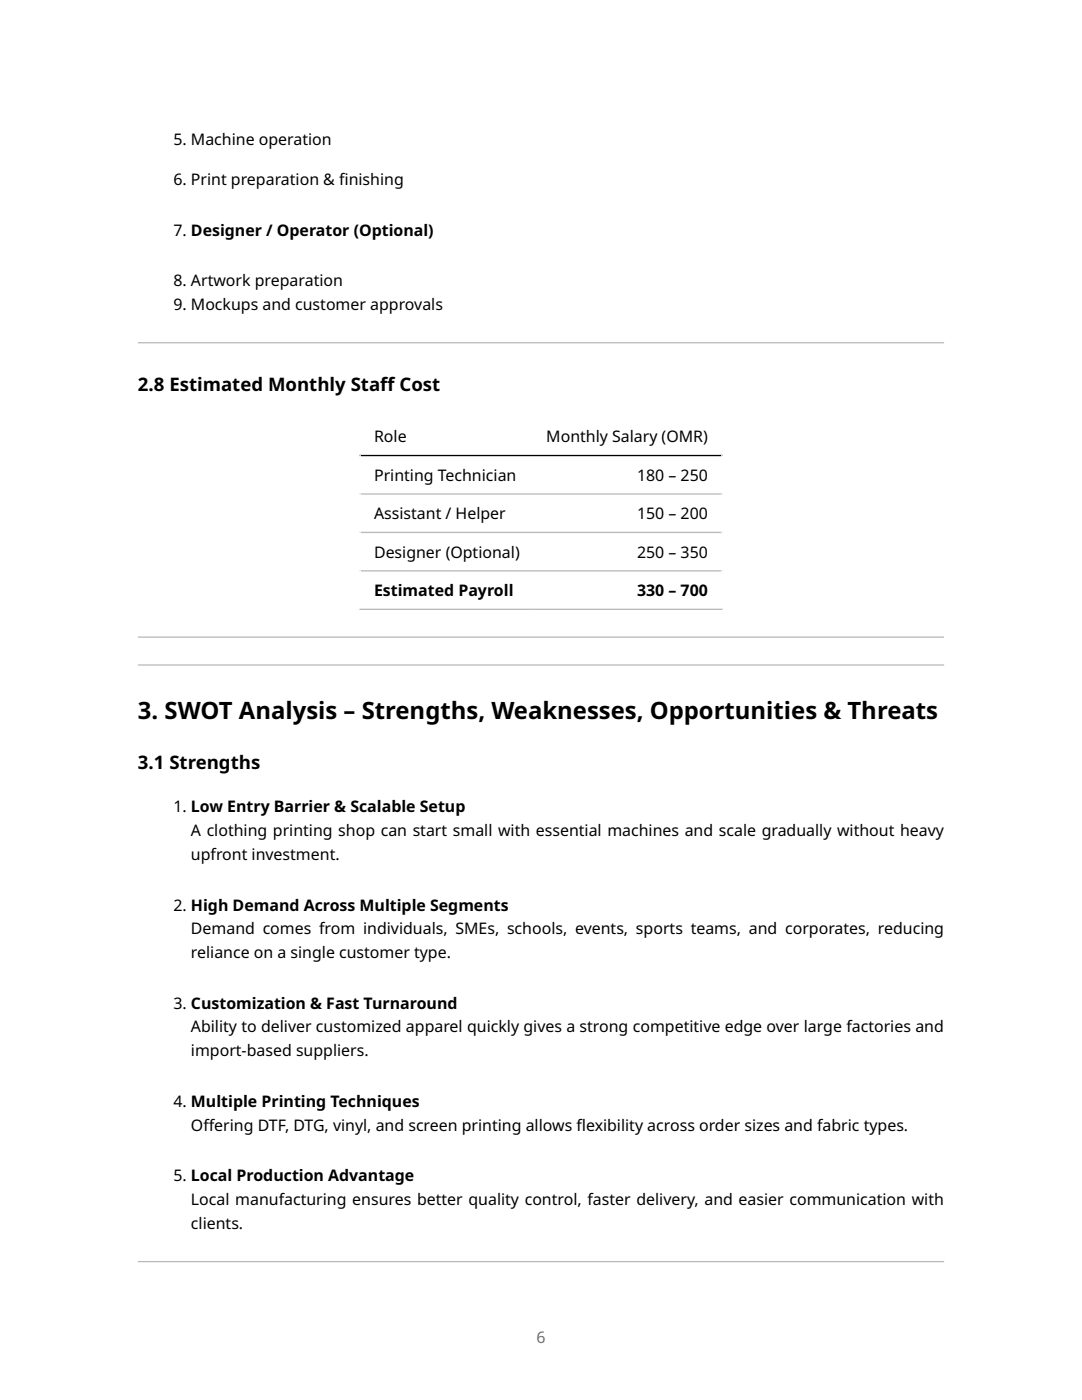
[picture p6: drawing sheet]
<svg xmlns="http://www.w3.org/2000/svg" width="216mm" height="279mm" viewBox="0 0 216 279" stroke-linecap="round" stroke-linejoin="round" font-family="sans-serif">
<defs><g id="words">
<text font-size="4.8" x="27.5" y="143.6">3. SWOT Analysis – Strengths, Weaknesses, Opportunities &amp; Threats</text>
<g font-size="3.7">
<text x="27.5" y="78">2.8 Estimated Monthly Staf</text>
<text x="75.9" y="78">f Cost</text>
<text x="27.5" y="153.5">3.1 Strengths</text>
</g>
<g font-size="3.2">
<text x="34.6" y="29">5. Machine operation</text>
<text x="34.6" y="37">6. Print preparation &amp; f</text>
<text x="67.7" y="37">inishing</text>
<text x="34.6" y="47">7. Designer / Operator (Optional)</text>
<text x="34.6" y="57.1">8. Artwork preparation</text>
<text x="34.6" y="61.8">9. Mockups and customer approvals</text>
<text x="74.6" y="88.3">Role</text>
<text x="109" y="88.3">Monthly Salary (OMR)</text>
<text x="74.6" y="96">Printing Technician</text>
<text x="127.1" y="96">180 – 250</text>
<text x="74.6" y="103.7">Assistant / Helper</text>
<text x="127.1" y="103.7">150 – 200</text>
<text x="74.6" y="111.3">Designer (Optional)</text>
<text x="127.1" y="111.3">250 – 350</text>
<text x="74.6" y="119">Estimated Payroll</text>
<text x="127.1" y="119">330 – 700</text>
<text x="34.6" y="162.1">1. Low Entry Barrier &amp; Scalable Setup</text>
<text x="38.1" y="166.9">A clothing printing shop can start small with essential machines and scale gradually without heavy</text>
<text x="38.1" y="171.7">upfront investment.</text>
<text x="34.6" y="181.7">2. High Demand Across Multiple Segments</text>
<text x="38.1" y="186.5">Demand comes from individuals, SMEs, schools, events, sports teams, and corporates, reducing</text>
<text x="38.1" y="191.2">reliance on a single customer type.</text>
<text x="34.6" y="201.3">3. Customization &amp; Fast Turnaround</text>
<text x="38.1" y="206.1">Ability to deliver customized apparel quickly gives a strong competitive edge over large factories and</text>
<text x="38.1" y="210.8">import-based suppliers.</text>
<text x="34.6" y="220.9">4. Multiple Printing Techniques</text>
<text x="38.1" y="225.6">Of</text>
<text x="40.6" y="225.6">fering DTF, DTG, vinyl, and screen printing allows f</text>
<text x="115" y="225.6">lexibility across order sizes and fabric types.</text>
<text x="34.6" y="235.7">5. Local Production Advantage</text>
<text x="38.1" y="240.5">Local manufacturing ensures better quality control, faster delivery, and easier communication with</text>
<text x="38.1" y="245.2">clients.</text>
</g>
<text font-size="3.2" fill="#6e6e6e" x="107" y="267.9">6</text>
</g></defs>
<path d="M27.5 68.5h160.9zM27.5 68.3h160.9v.2h-160.9z" fill-rule="evenodd" fill="#bbb"/>
<path d="M71.7 83.2h72.5M71.9 83.1v38.6M144 83.1v38.6" fill="none" stroke="#fff" stroke-width=".26"/>
<path d="M71.7 90.9h72.5" fill="none" stroke="#000" stroke-width=".26"/>
<path d="M71.7 98.6h72.5M71.7 106.3h72.5M71.7 113.9h72.5M71.7 121.6h72.5" fill="none" stroke="#bbb" stroke-width=".26"/>
<g fill="#bbb">
<path d="M27.5 127.3h160.9zM27.5 127h160.9v.3h-160.9z" fill-rule="evenodd"/>
<path d="M27.5 132.8h160.9zM27.5 132.6h160.9v.2h-160.9z" fill-rule="evenodd"/>
<path d="M27.5 251.9h160.9zM27.5 251.7h160.9v.2h-160.9z" fill-rule="evenodd"/>
</g>
<use href="#words"/>
</svg>
